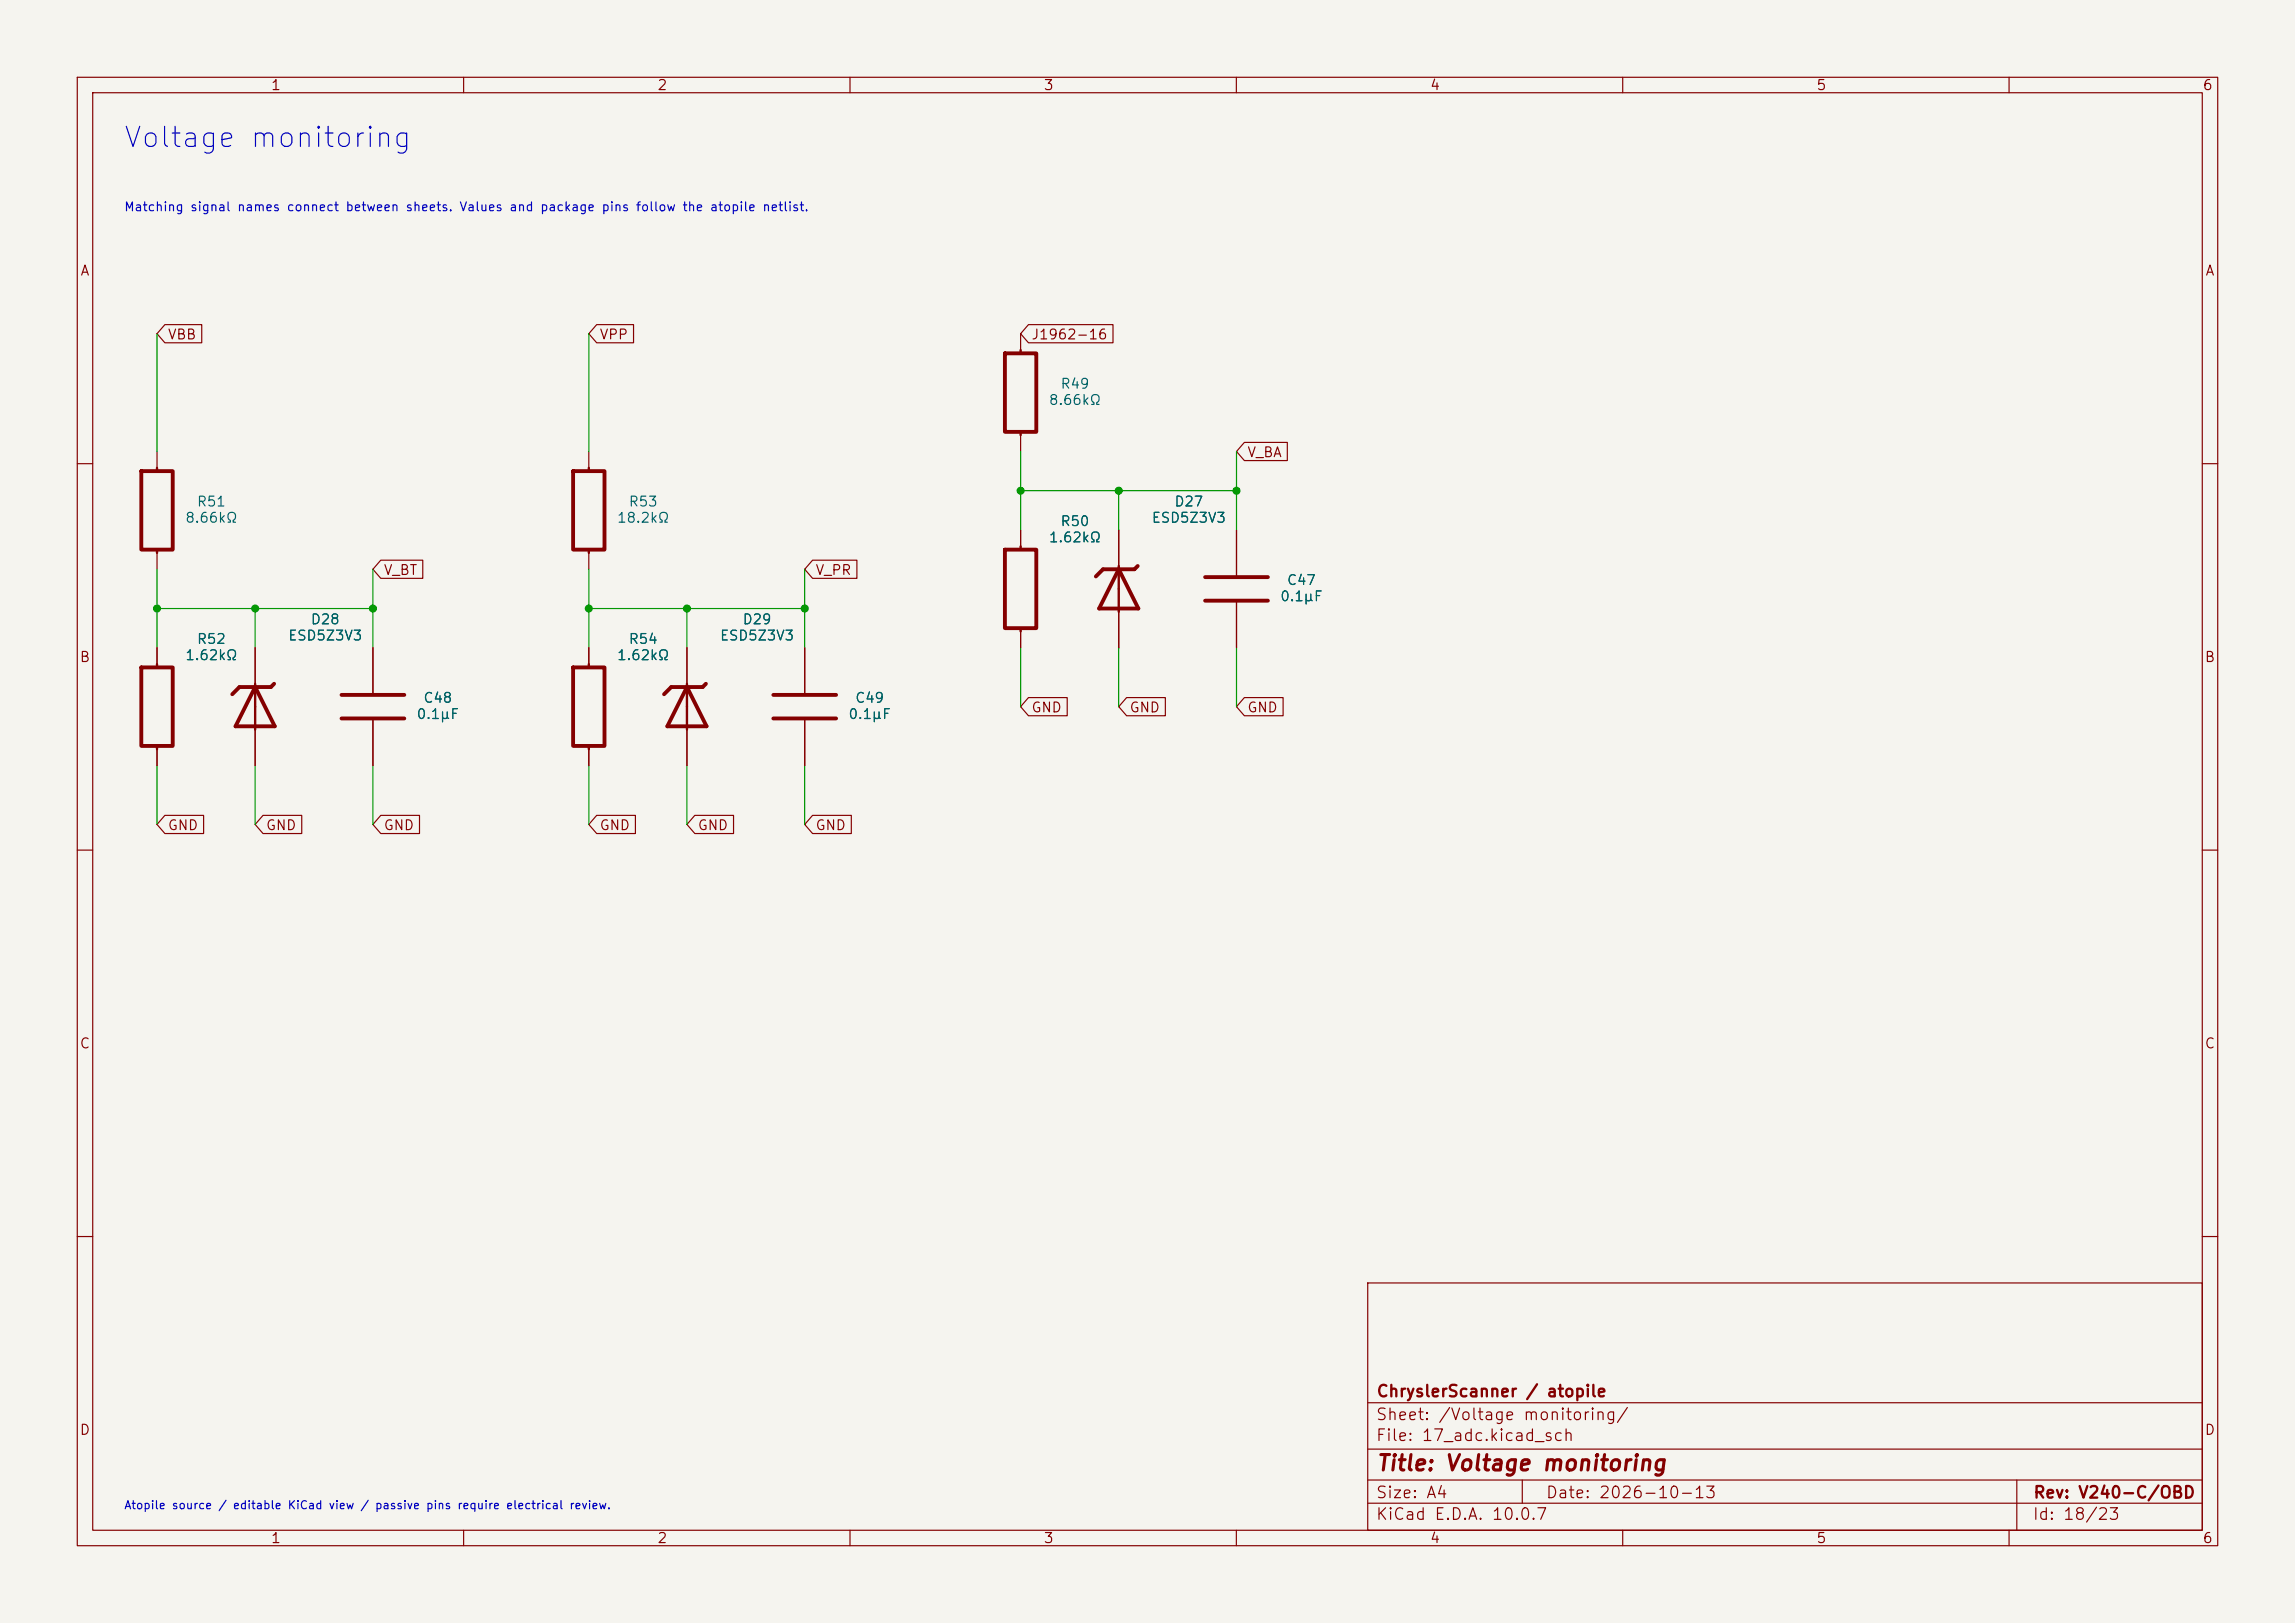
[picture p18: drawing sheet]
<svg xmlns="http://www.w3.org/2000/svg" width="297mm" height="210mm" viewBox="0 0 297 210" stroke-linecap="round" stroke-linejoin="round" font-family="sans-serif">
<defs><g id="words">
<text font-size="2.6" fill="#0000c2" x="15.8" y="19.7">Voltage monitoring</text>
<text font-size="2" fill="#840000" x="178" y="190.8">Title: Voltage monitoring</text>
<g font-size="1.5" fill="#840000">
<text x="178" y="184.1">Sheet: /Voltage monitoring/</text>
<text x="178" y="181.1">ChryslerScanner / atopile</text>
<text x="178" y="186.8">File: 17_adc.kicad_sch</text>
<text x="178" y="197">KiCad E.D.A. 10.0.7</text>
<text x="178" y="194.2">Size: A4</text>
<text x="200" y="194.2">Date: 2026-10-13</text>
<text x="263" y="197">Id: 18/23</text>
<text x="263" y="194.2">Rev: V240-C/OBD</text>
</g>
<g font-size="1.3" fill="#840000">
<text x="35" y="12">1</text>
<text x="85" y="12">2</text>
<text x="135" y="12">3</text>
<text x="185" y="12">4</text>
<text x="235" y="12">5</text>
<text x="285" y="12">6</text>
<text x="10.3" y="36">A</text>
<text x="285.3" y="36">A</text>
<text x="21.6" y="44.2">VBB</text>
<text x="77.5" y="44.2">VPP</text>
<text x="133.4" y="44.2">J1962-16</text>
<text x="161.3" y="59.5">V_BA</text>
<text x="49.6" y="74.7">V_BT</text>
<text x="105.4" y="74.7">V_PR</text>
<text x="10.2" y="86">B</text>
<text x="285.2" y="86">B</text>
<text x="133.4" y="92.5">GND</text>
<text x="146.1" y="92.5">GND</text>
<text x="161.3" y="92.5">GND</text>
<text x="21.6" y="107.7">GND</text>
<text x="34.3" y="107.7">GND</text>
<text x="49.6" y="107.7">GND</text>
<text x="77.5" y="107.7">GND</text>
<text x="90.2" y="107.7">GND</text>
<text x="105.4" y="107.7">GND</text>
<text x="10.2" y="136">C</text>
<text x="285.2" y="136">C</text>
<text x="10.2" y="186">D</text>
<text x="285.2" y="186">D</text>
<text x="35" y="200">1</text>
<text x="85" y="200">2</text>
<text x="135" y="200">3</text>
<text x="185" y="200">4</text>
<text x="235" y="200">5</text>
<text x="285" y="200">6</text>
</g>
<g font-size="1.3" fill="#006464">
<text x="135.6" y="52.7">8.66kΩ</text>
<text x="137.2" y="50.6">R49</text>
<text x="25.4" y="65.9">R51</text>
<text x="81.3" y="65.9">R53</text>
<text x="151.9" y="65.9">D27</text>
<text x="23.9" y="68">8.66kΩ</text>
<text x="79.8" y="68">18.2kΩ</text>
<text x="135.6" y="70.5">1.62kΩ</text>
<text x="137.2" y="68.4">R50</text>
<text x="149" y="68">ESD5Z3V3</text>
<text x="166.5" y="76">C47</text>
<text x="25.4" y="83.6">R52</text>
<text x="37.2" y="83.2">ESD5Z3V3</text>
<text x="40.1" y="81.1">D28</text>
<text x="81.3" y="83.6">R54</text>
<text x="93.1" y="83.2">ESD5Z3V3</text>
<text x="96" y="81.1">D29</text>
<text x="165.6" y="78.1">0.1μF</text>
<text x="23.9" y="85.7">1.62kΩ</text>
<text x="79.8" y="85.7">1.62kΩ</text>
<text x="53.8" y="93.4">0.1μF</text>
<text x="54.7" y="91.3">C48</text>
<text x="109.7" y="93.4">0.1μF</text>
<text x="110.6" y="91.3">C49</text>
</g>
<text font-size="1.2" fill="#0000c2" x="16" y="27.6">Matching signal names connect between sheets. Values and package pins follow the atopile netlist.</text>
<text font-size="1.1" fill="#0000c2" x="16" y="195.5">Atopile source / editable KiCad view / passive pins require electrical review.</text>
</g></defs>
<path d="M0 0h297v210h-297z" fill="#f5f4ef" stroke="#f5f4ef" stroke-width=".13"/>
<g fill="none" stroke="#840000" stroke-width=".15">
<path d="M10 10h277v190h-277zM12 12h273v186h-273zM60 10v2M110 10v2M160 10v2M210 10v2M260 10v2M20.3 58.4v2.6M21.3 42h4.8v2.4h-4.8l-1-1.2zM76.2 58.4v2.6M77.2 42h4.8v2.4h-4.8l-1-1.2zM132.1 43.2v2.5"/>
<path d="M132.1 55.9v2.5M133.1 42h10.9v2.4h-10.9l-1-1.2zM161 57.2h5.6v2.4h-5.6l-1-1.2zM10 60h2M20.3 71.1v2.6M49.3 72.5h5.4v2.3h-5.4l-1-1.1zM76.2 71.1v2.6M105.2 72.5h5.7v2.3h-5.7l-1.1-1.1zM132.1 68.6v2.5M144.8 68.6v5.1M144.8 78.7v5.1M160 68.6v6.1"/>
<path d="M160 77.7v6.1M285 60h2M20.3 83.8v2.6M20.3 96.5v2.6M33 83.8v5.1M33 94v5.1M48.3 83.8v6.1M48.3 93v6.1M76.2 83.8v2.6M76.2 96.5v2.6M88.9 83.8v5.1M88.9 94v5.1"/>
<path d="M104.1 83.8v6.1M104.1 93v6.1M132.1 81.3v2.5M133.1 90.3h5v2.3h-5l-1-1.2zM145.8 90.3h5v2.3h-5l-1-1.2zM161 90.3h5v2.3h-5l-1-1.2zM10 110h2M21.3 105.5h5v2.4h-5l-1-1.2zM34 105.5h5v2.4h-5l-1-1.2zM49.3 105.5h5v2.4h-5l-1-1.2zM77.2 105.5h5v2.4h-5l-1-1.2zM89.9 105.5h5v2.4h-5l-1-1.2z"/>
<path d="M105.2 105.5h5v2.4h-5l-1.1-1.2zM285 110h2M10 160h2M177 166h108v32h-108zM285 160h2M60 198v2M110 198v2M160 198v2M177 194.5h108M177 191.5h108M177 187.5h108M177 181.5h108"/>
<path d="M197 191.5v3M210 198v2M260 198v2M261 191.5v6.5"/>
</g>
<g fill="none" stroke="#840000" stroke-width=".5">
<path d="M130 45.7h4.1v10.2h-4.1zM18.3 61h4.1v10.1h-4.1zM74.2 61h4v10.1h-4zM130 71.1h4.1v10.2h-4.1zM144.8 73.7l2.5 5h-5.1zM147.2 73.2l-.4 .5h-4.1l-.9 .9M156 74.7h8.1M156 77.7h8.1M18.3 86.4h4.1v10.1h-4.1zM33 88.9l2.6 5.1h-5.1zM35.5 88.5l-.4 .4h-4.1l-.9 .9M44.2 89.9h8.1"/>
<path d="M44.2 93h8.1M74.2 86.4h4v10.1h-4zM88.9 88.9l2.5 5.1h-5zM91.4 88.5l-.5 .4h-4l-1 .9M100.1 89.9h8.1M100.1 93h8.1"/>
</g>
<g fill="none" stroke="#840000" stroke-width=".3">
<path d="M132.1 45.3v.4M132.1 55.9v.4M20.3 60.5v.5M20.3 71.1v.4M76.2 60.5v.5M76.2 71.1v.4M132.1 70.7v.4M144.8 73.2v6M20.3 85.9v.5M20.3 96.5v.4M33 88.5v5.9M76.2 85.9v.5"/>
<path d="M76.2 96.5v.4M88.9 88.5v5.9M132.1 81.3v.4"/>
</g>
<g fill="none" stroke="#009600" stroke-width=".15">
<path d="M20.3 43.2v15.2M76.2 43.2v15.2M132.1 58.4v10.2M160 58.4v10.2M20.3 73.7v10.1M20.3 78.7h28M33 78.7v5.1M48.3 73.7v10.1M76.2 73.7v10.1M76.2 78.7h27.9M88.9 78.7v5.1M104.1 73.7v10.1"/>
<path d="M132.1 63.5h27.9M144.8 63.5v5.1M20.3 99.1v7.6M33 99.1v7.6M48.3 99.1v7.6M76.2 99.1v7.6M88.9 99.1v7.6M104.1 99.1v7.6M132.1 83.8v7.6M144.8 83.8v7.6M160 83.8v7.6"/>
</g>
<g fill="#009600" stroke="#009600" stroke-width=".13">
<circle cx="88.9" cy="78.7" r=".46"/>
<circle cx="76.2" cy="78.7" r=".46"/>
<circle cx="104.1" cy="78.7" r=".46"/>
<circle cx="48.3" cy="78.7" r=".46"/>
<circle cx="33" cy="78.7" r=".46"/>
<circle cx="20.3" cy="78.7" r=".46"/>
<circle cx="160" cy="63.5" r=".46"/>
<circle cx="132.1" cy="63.5" r=".46"/>
<circle cx="144.8" cy="63.5" r=".46"/>
</g>
<use href="#words"/>
</svg>
